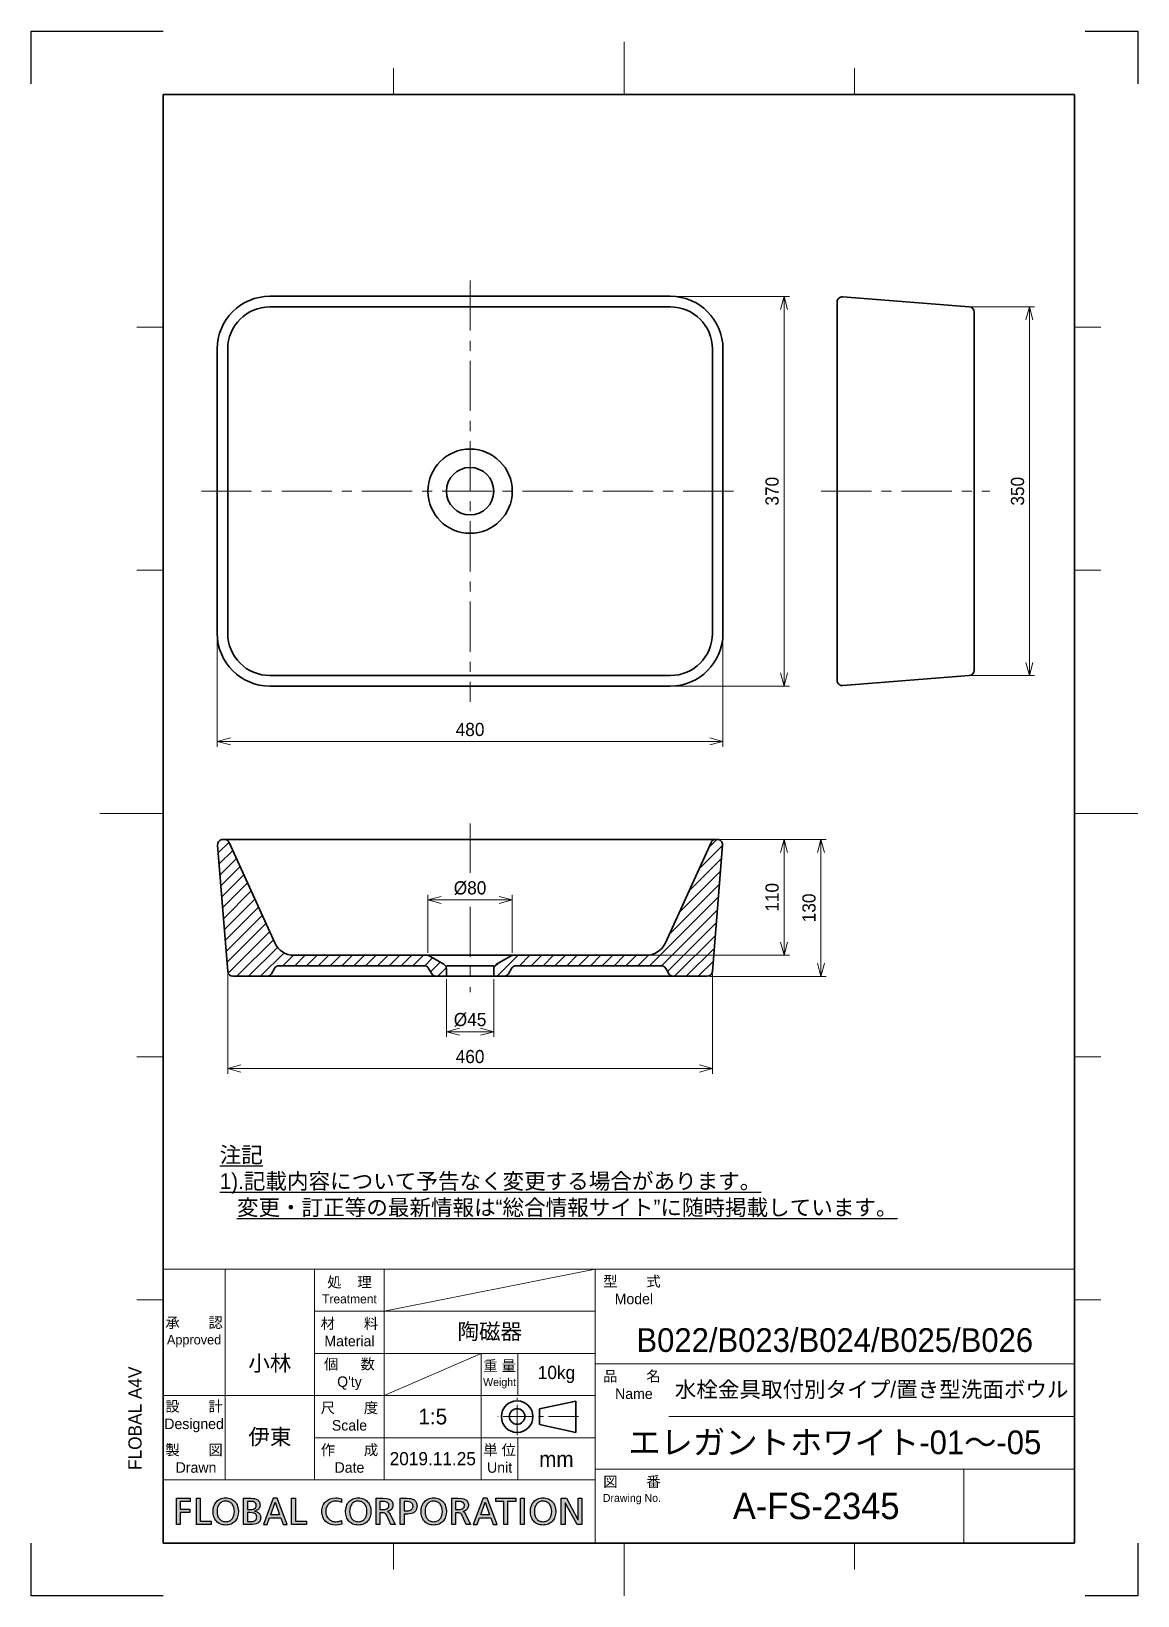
# Model space of a CAD drawing. Header units: millimetres. Extents: x 0 to 1050, y 0 to 1485.
import ezdxf

# ---------------------------------------------------------------- set-up
doc = ezdxf.new("R2010")
doc.units = ezdxf.units.MM
doc.header["$LTSCALE"] = 0.3
doc.linetypes.add('CENTER', pattern=[50.8, 31.75, -6.35, 6.35, -6.35])
doc.linetypes.add('CENTER2', pattern=[28.575, 19.05, -3.175, 3.175, -3.175])
for name, color, linetype, lineweight in [('HATCH', 54, 'Continuous', 9), ('TEXT', 7, 'Continuous', 25), ('中心線', 4, 'CENTER', 18), ('中心線x.5', 4, 'CENTER2', 18), ('実線', 3, 'Continuous', 35), ('寸法', 2, 'Continuous', 18), ('細線', 7, 'Continuous', 18)]:
    doc.layers.add(name, color=color, linetype=linetype, lineweight=lineweight)
doc.styles.add('MS Pゴシック', font='')
doc.styles.get("Standard").update_dxf_attribs({"font": 'txt.shx', "bigfont": 'bigfont.shx'})
doc.styles.get('MS Pゴシック').set_extended_font_data('MS PGothic')
doc.dimstyles.new('MyDim S＝1：5', dxfattribs={"dimtxt": 2.5, "dimasz": 2.5, "dimexe": 1, "dimexo": 0.5, "dimgap": 1, "dimtad": 3, "dimdsep": 46, "dimtxsty": 'MS Pゴシック', "dimblk": 'OPEN30', "dimcen": 0, "dimclrd": 256, "dimclre": 256, "dimclrt": 256, "dimazin": 2, "dimtfac": 1, "dimtmove": 0, "dimatfit": 3, "dimldrblk": 'OPEN30', "dimfxl": 1, "dimlwd": 18, "dimlwe": 18, "dimarcsym": 0})

msp = doc.modelspace()

# ---------------------------------------------------------------- texts
at = {"layer": 'TEXT', "ltscale": 5, "style": 'MS Pゴシック'}
msp.add_text('FLOBAL A4V', height=12.5, rotation=90, dxfattribs=at).set_placement((104.626, 119.368))
at = {"layer": 'TEXT', "insert": (178.817, 359.322), "char_height": 15, "width": 741.73104, "attachment_point": 7}
msp.add_mtext('{\\fMS PMincho|b0|i0|c128|p18;\\L注記\\P1).記載内容について予告なく変更する場合があります。\\P   変更・訂正等の最新情報は“総合情報サイト”に随時掲載しています。}', dxfattribs=at)
at = {"layer": 'TEXT', "ltscale": 5, "attachment_point": 5}
for s, insert, char_height, width in [('{\\fMS UI Gothic|b0|i0|c128|p50;処    理\\P\\H0.85x;Treatment}', (301.945, 290), 10, 66.10982), ('{\\fMS UI Gothic|b0|i0|c128|p2;型\u3000\u3000式\\P\\fMS UI Gothic|b0|i0|c128|p50; Model}', (570, 290), 10, 70), ('{\\fMS UI Gothic|b0|i0|c128|p50;承\u3000\u3000認\\P\\H0.9x;Approved}', (154.475, 250), 10, 58.95), ('{\\fMS UI Gothic|b0|i0|c128|p2;材\u3000\u3000料Material}', (301.945, 250), 10, 66.10982), ('{\\fMS PMincho|b0|i0|c128|p18;陶磁器}', (435, 250), 15, 198.9285), ('{\\fMS PMincho|b0|i0|c128|p18;B022/B023/B024/B025/B026}', (762.5, 242.5), 22.5, 455), ('{\\fMS PMincho|b0|i0|c128|p18;小林}', (226.42, 220), 15, 84.94018), ("{\\fMS UI Gothic|b0|i0|c128|p2;個  \u3000数Q'ty}", (301.945, 210), 10, 66.10982), ('{\\fMS UI Gothic|b0|i0|c128|p50;重 量\\P\\H0.7502x;Weight}', (444.414, 210), 9.9975, 34.8), ('{\\fMS PMincho|b0|i0|c128|p18;10kg}', (498.407, 210), 12.5, 73.18571), ('{\\fMS UI Gothic|b0|i0|c128|p2;品\u3000\u3000名\\P\\fMS UI Gothic|b0|i0|c128|p50; Name}', (570, 200), 10, 70), ('{\\fMS UI Gothic|b0|i0|c128|p2;設\u3000\u3000計\\PDesigned}', (154.475, 170), 10, 58.95), ('{\\fMS UI Gothic|b0|i0|c128|p50;尺\u3000\u3000度Scale}', (301.945, 170), 10, 66.10982), ('{\\fMS PMincho|b0|i0|c128|p18;1:5}', (381.007, 170), 15, 92.01429), ('{\\fMS PMincho|b0|i0|c128|p18;伊東}', (226.42, 150), 15, 84.94018), ('{\\fMS PMincho|b0|i0|c128|p18;エレガントホワイト-01～-05}', (762.5, 145), 22.5, 455), ('{\\fMS UI Gothic|b0|i0|c128|p2;製\u3000\u3000図\\P Drawn}', (154.475, 130), 10, 58.95), ('{\\fMS UI Gothic|b0|i0|c128|p2;作\u3000\u3000成Date}', (301.945, 130), 10, 66.10982), ('{\\fMS PMincho|b0|i0|c128|p18;2019.11.25}', (381.007, 130), 12.5, 92.01429), ('{\\fMS UI Gothic|b0|i0|c128|p50;単 位\\H1x;Unit}', (444.414, 130), 9.9975, 34.8), ('{\\fMS PMincho|b0|i0|c128|p18;mm}', (498.286, 129.644), 15, 73.427), ('{\\fMS UI Gothic|b0|i0|c128|p50;図\u3000\u3000番\\P\\H0.75x;Drawing No.}', (570, 100), 10, 70), ('{\\fMS PMincho|b0|i0|c128|p18;A-FS-2345}', (744.864, 85), 25, 279.72726)]:
    msp.add_mtext(s, dxfattribs=dict(at, insert=insert, char_height=char_height, width=width))
at = {"layer": 'TEXT', "ltscale": 5, "insert": (797.5, 195), "char_height": 15, "width": 385, "attachment_point": 5, "line_spacing_factor": 0.75}
msp.add_mtext('{\\fMS PMincho|b0|i0|c128|p18;水栓金具取付別タイプ/置き型洗面ボウル}', dxfattribs=at)

# ---------------------------------------------------------------- blocks, each defined once
blk = doc.blocks.new('FLOBAL CORPORATIOM')
at = {"layer": 'TEXT'}
h = blk.add_hatch(color=256, dxfattribs=at)
h.paths.add_polyline_path([(16.86, 1.72), (16.79, 1.86), (16.7, 1.99), (16.6, 2.1), (16.48, 2.19), (16.35, 2.27), (16.21, 2.34), (16.06, 2.39), (15.73, 2.46), (15.01, 2.5), (13.79, 2.5), (13.79, -2.5), (14.5, -2.5), (14.5, -0.28), (14.93, -0.28), (15.19, -0.29), (15.3, -0.31), (15.36, -0.32), (15.41, -0.34), (15.46, -0.37), (15.51, -0.4), (15.55, -0.44), (15.6, -0.48), (15.69, -0.61), (15.77, -0.77), (16.54, -2.5), (17.35, -2.5), (16.41, -0.51), (16.3, -0.31), (16.25, -0.24), (16.19, -0.17), (16.13, -0.12), (16.07, -0.08), (15.92, -0.01), (15.92, 0.01), (16.13, 0.06), (16.33, 0.14), (16.5, 0.25), (16.65, 0.39), (16.72, 0.46), (16.78, 0.54), (16.83, 0.63), (16.87, 0.73), (16.91, 0.82), (16.93, 0.93), (16.95, 1.03), (16.95, 1.15), (16.94, 1.36), (16.91, 1.55)])
h.paths.add_polyline_path([(14.5, 1.87), (15.19, 1.87), (15.42, 1.86), (15.62, 1.82), (15.71, 1.79), (15.8, 1.76), (15.87, 1.72), (15.94, 1.67), (16, 1.62), (16.05, 1.56), (16.09, 1.5), (16.13, 1.44), (16.16, 1.37), (16.18, 1.29), (16.19, 1.21), (16.19, 1.13), (16.19, 1.04), (16.17, 0.96), (16.15, 0.88), (16.12, 0.81), (16.08, 0.74), (16.03, 0.67), (15.97, 0.61), (15.91, 0.56), (15.83, 0.51), (15.75, 0.47), (15.57, 0.41), (15.35, 0.36), (15.11, 0.35), (14.5, 0.35)], flags=16)
h.paths.add_polyline_path([(-37.77, -0.22), (-35.91, -0.22), (-35.91, 0.41), (-37.77, 0.41), (-37.77, 1.87), (-35.83, 1.87), (-35.83, 2.5), (-38.48, 2.5), (-38.48, -2.5), (-37.77, -2.5)])
h.paths.add_polyline_path([(-34.69, -2.5), (-31.88, -2.5), (-31.88, -1.87), (-33.97, -1.87), (-33.97, 2.5), (-34.69, 2.5)])
h.paths.add_polyline_path([(-30.34, 2.28), (-30.53, 2.16), (-30.71, 2.01), (-30.88, 1.85), (-31.02, 1.67), (-31.15, 1.47), (-31.26, 1.26), (-31.35, 1.03), (-31.47, 0.54), (-31.51, 0), (-31.47, -0.55), (-31.35, -1.04), (-31.26, -1.27), (-31.15, -1.49), (-31.03, -1.68), (-30.88, -1.86), (-30.72, -2.02), (-30.54, -2.17), (-30.34, -2.29), (-30.12, -2.4), (-29.89, -2.48), (-29.65, -2.54), (-29.38, -2.57), (-29.1, -2.59), (-28.83, -2.57), (-28.56, -2.54), (-28.32, -2.48), (-28.09, -2.4), (-27.87, -2.29), (-27.67, -2.17), (-27.49, -2.02), (-27.33, -1.86), (-27.18, -1.68), (-27.06, -1.49), (-26.95, -1.27), (-26.86, -1.04), (-26.74, -0.55), (-26.7, 0), (-26.74, 0.54), (-26.86, 1.03), (-26.95, 1.26), (-27.06, 1.47), (-27.19, 1.67), (-27.33, 1.85), (-27.5, 2.01), (-27.68, 2.16), (-27.87, 2.28), (-28.09, 2.39), (-28.32, 2.47), (-28.57, 2.54), (-28.83, 2.57), (-29.1, 2.59), (-29.38, 2.57), (-29.64, 2.54), (-29.89, 2.47), (-30.12, 2.39)])
h.paths.add_polyline_path([(-29.83, 1.8), (-29.67, 1.86), (-29.49, 1.92), (-29.31, 1.95), (-29.1, 1.96), (-28.9, 1.94), (-28.72, 1.91), (-28.54, 1.86), (-28.38, 1.79), (-28.23, 1.7), (-28.1, 1.6), (-27.98, 1.49), (-27.87, 1.36), (-27.77, 1.22), (-27.69, 1.06), (-27.56, 0.73), (-27.48, 0.38), (-27.46, 0), (-27.48, -0.37), (-27.55, -0.73), (-27.67, -1.06), (-27.75, -1.21), (-27.85, -1.35), (-27.96, -1.48), (-28.08, -1.6), (-28.21, -1.7), (-28.36, -1.79), (-28.52, -1.86), (-28.7, -1.91), (-28.9, -1.94), (-29.1, -1.96), (-29.31, -1.94), (-29.51, -1.91), (-29.69, -1.86), (-29.85, -1.79), (-30, -1.7), (-30.13, -1.6), (-30.25, -1.48), (-30.36, -1.35), (-30.45, -1.21), (-30.54, -1.06), (-30.66, -0.73), (-30.73, -0.37), (-30.75, 0), (-30.73, 0.38), (-30.65, 0.74), (-30.52, 1.07), (-30.44, 1.22), (-30.34, 1.36), (-30.23, 1.49), (-30.11, 1.61), (-29.98, 1.71)], flags=16)
h.paths.add_polyline_path([(-25.71, -2.5), (-24.38, -2.5), (-24.01, -2.49), (-23.65, -2.44), (-23.33, -2.36), (-23.18, -2.31), (-23.04, -2.24), (-22.92, -2.16), (-22.81, -2.06), (-22.71, -1.95), (-22.63, -1.83), (-22.56, -1.69), (-22.51, -1.53), (-22.48, -1.36), (-22.47, -1.17), (-22.48, -1.04), (-22.5, -0.92), (-22.52, -0.8), (-22.56, -0.69), (-22.61, -0.59), (-22.66, -0.49), (-22.73, -0.41), (-22.8, -0.32), (-22.88, -0.25), (-22.97, -0.19), (-23.06, -0.13), (-23.17, -0.08), (-23.39, 0), (-23.63, 0.04), (-23.63, 0.05), (-23.41, 0.12), (-23.21, 0.21), (-23.03, 0.31), (-22.95, 0.38), (-22.88, 0.45), (-22.82, 0.52), (-22.76, 0.6), (-22.71, 0.69), (-22.68, 0.79), (-22.64, 0.89), (-22.62, 1), (-22.6, 1.24), (-22.61, 1.41), (-22.64, 1.56), (-22.68, 1.7), (-22.73, 1.83), (-22.8, 1.94), (-22.88, 2.04), (-22.98, 2.14), (-23.09, 2.22), (-23.21, 2.29), (-23.35, 2.34), (-23.65, 2.43), (-23.98, 2.48), (-24.36, 2.5), (-25.71, 2.5)])
h.paths.add_polyline_path([(-25, 1.91), (-24.24, 1.91), (-24.08, 1.9), (-23.92, 1.88), (-23.77, 1.83), (-23.69, 1.8), (-23.63, 1.76), (-23.56, 1.72), (-23.5, 1.66), (-23.45, 1.6), (-23.4, 1.53), (-23.37, 1.46), (-23.34, 1.37), (-23.32, 1.27), (-23.32, 1.17), (-23.33, 1.04), (-23.35, 0.92), (-23.38, 0.82), (-23.42, 0.73), (-23.48, 0.65), (-23.54, 0.59), (-23.62, 0.53), (-23.7, 0.49), (-23.79, 0.45), (-23.89, 0.42), (-24.11, 0.39), (-24.6, 0.37), (-25, 0.37)], flags=16)
h.paths.add_polyline_path([(-25, -0.22), (-24.53, -0.22), (-24.07, -0.25), (-23.85, -0.3), (-23.75, -0.33), (-23.65, -0.37), (-23.56, -0.42), (-23.48, -0.48), (-23.41, -0.56), (-23.35, -0.64), (-23.3, -0.73), (-23.26, -0.84), (-23.24, -0.97), (-23.23, -1.1), (-23.24, -1.22), (-23.26, -1.33), (-23.29, -1.43), (-23.33, -1.51), (-23.39, -1.59), (-23.45, -1.66), (-23.52, -1.71), (-23.6, -1.76), (-23.69, -1.8), (-23.79, -1.83), (-23.99, -1.88), (-24.46, -1.91), (-25, -1.91)], flags=16)
h.paths.add_polyline_path([(-21.97, -2.5), (-21.22, -2.5), (-20.78, -1.24), (-18.67, -1.24), (-18.23, -2.5), (-17.45, -2.5), (-19.32, 2.5), (-20.08, 2.5)])
h.paths.add_polyline_path([(-19.72, 1.78), (-18.88, -0.65), (-20.57, -0.65)], flags=16)
h.paths.add_polyline_path([(-15.89, 2.5), (-16.6, 2.5), (-16.6, -2.5), (-13.8, -2.5), (-13.8, -1.87), (-15.89, -1.87)])
h.paths.add_polyline_path([(-9.04, 2.47), (-9.29, 2.39), (-9.52, 2.29), (-9.74, 2.17), (-9.94, 2.03), (-10.13, 1.87), (-10.29, 1.69), (-10.44, 1.5), (-10.57, 1.29), (-10.68, 1.07), (-10.76, 0.83), (-10.82, 0.57), (-10.86, 0.3), (-10.87, 0.02), (-10.86, -0.27), (-10.83, -0.55), (-10.77, -0.81), (-10.69, -1.06), (-10.58, -1.29), (-10.46, -1.5), (-10.31, -1.7), (-10.15, -1.88), (-9.97, -2.04), (-9.77, -2.18), (-9.55, -2.3), (-9.32, -2.4), (-9.07, -2.48), (-8.81, -2.54), (-8.24, -2.59), (-7.7, -2.56), (-7.4, -2.5), (-7.1, -2.41), (-7.14, -1.71), (-7.25, -1.77), (-7.37, -1.81), (-7.65, -1.89), (-7.95, -1.94), (-8.23, -1.96), (-8.42, -1.95), (-8.61, -1.92), (-8.79, -1.88), (-8.96, -1.82), (-9.13, -1.74), (-9.28, -1.65), (-9.43, -1.54), (-9.56, -1.42), (-9.68, -1.28), (-9.79, -1.14), (-9.89, -0.97), (-9.97, -0.8), (-10.03, -0.62), (-10.08, -0.42), (-10.11, -0.22), (-10.12, 0), (-10.11, 0.21), (-10.08, 0.41), (-10.04, 0.6), (-9.98, 0.78), (-9.9, 0.95), (-9.81, 1.11), (-9.71, 1.26), (-9.59, 1.4), (-9.46, 1.52), (-9.31, 1.63), (-9.15, 1.73), (-8.98, 1.81), (-8.8, 1.87), (-8.61, 1.92), (-8.41, 1.95), (-8.2, 1.96, -0.133027), (-7.16, 1.68), (-7.11, 2.37, 0.10488), (-8.23, 2.59), (-8.78, 2.53)])
h.paths.add_polyline_path([(-5.39, 2.16), (-5.57, 2.01), (-5.73, 1.85), (-5.88, 1.67), (-6.01, 1.47), (-6.11, 1.26), (-6.2, 1.03), (-6.33, 0.54), (-6.37, 0), (-6.33, -0.55), (-6.2, -1.04), (-6.12, -1.27), (-6.01, -1.49), (-5.88, -1.68), (-5.74, -1.86), (-5.57, -2.02), (-5.39, -2.17), (-5.19, -2.29), (-4.98, -2.4), (-4.75, -2.48), (-4.5, -2.54), (-4.24, -2.57), (-3.96, -2.59), (-3.68, -2.57), (-3.42, -2.54), (-3.17, -2.48), (-2.94, -2.4), (-2.73, -2.29), (-2.53, -2.17), (-2.35, -2.02), (-2.18, -1.86), (-2.04, -1.68), (-1.91, -1.49), (-1.8, -1.27), (-1.71, -1.04), (-1.59, -0.55), (-1.55, 0), (-1.59, 0.54), (-1.71, 1.03), (-1.8, 1.26), (-1.91, 1.47), (-2.04, 1.67), (-2.19, 1.85), (-2.35, 2.01), (-2.53, 2.16), (-2.73, 2.28), (-2.94, 2.39), (-3.17, 2.47), (-3.42, 2.54), (-3.68, 2.57), (-3.96, 2.59), (-4.24, 2.57), (-4.5, 2.54), (-4.75, 2.47), (-4.98, 2.39), (-5.19, 2.28)])
h.paths.add_polyline_path([(-4.83, 1.71), (-4.68, 1.8), (-4.52, 1.86), (-4.35, 1.92), (-4.16, 1.95), (-3.96, 1.96), (-3.76, 1.94), (-3.57, 1.91), (-3.4, 1.86), (-3.24, 1.79), (-3.09, 1.7), (-2.95, 1.6), (-2.83, 1.49), (-2.72, 1.36), (-2.63, 1.22), (-2.54, 1.06), (-2.41, 0.73), (-2.34, 0.38), (-2.31, 0), (-2.34, -0.37), (-2.41, -0.73), (-2.53, -1.06), (-2.61, -1.21), (-2.7, -1.35), (-2.81, -1.48), (-2.93, -1.6), (-3.07, -1.7), (-3.22, -1.79), (-3.38, -1.86), (-3.56, -1.91), (-3.75, -1.94), (-3.96, -1.96), (-4.17, -1.94), (-4.36, -1.91), (-4.54, -1.86), (-4.7, -1.79), (-4.85, -1.7), (-4.99, -1.6), (-5.11, -1.48), (-5.22, -1.35), (-5.31, -1.21), (-5.39, -1.06), (-5.51, -0.73), (-5.58, -0.37), (-5.61, 0), (-5.58, 0.38), (-5.5, 0.74), (-5.38, 1.07), (-5.29, 1.22), (-5.2, 1.36), (-5.09, 1.49), (-4.97, 1.61)], flags=16)
h.paths.add_polyline_path([(-0.54, -2.5), (0.17, -2.5), (0.17, -0.28), (0.6, -0.28), (0.86, -0.29), (0.98, -0.31), (1.03, -0.32), (1.08, -0.34), (1.13, -0.37), (1.18, -0.4), (1.23, -0.44), (1.27, -0.48), (1.36, -0.61), (1.44, -0.77), (2.21, -2.5), (3.03, -2.5), (2.08, -0.51), (1.97, -0.31), (1.92, -0.24), (1.86, -0.17), (1.81, -0.12), (1.74, -0.08), (1.59, -0.01), (1.59, 0.01), (1.8, 0.06), (2, 0.14), (2.17, 0.25), (2.33, 0.39), (2.39, 0.46), (2.45, 0.54), (2.5, 0.63), (2.54, 0.73), (2.58, 0.82), (2.6, 0.93), (2.62, 1.03), (2.62, 1.15), (2.61, 1.36), (2.58, 1.55), (2.53, 1.72), (2.46, 1.86), (2.37, 1.99), (2.27, 2.1), (2.15, 2.19), (2.02, 2.27), (1.88, 2.34), (1.73, 2.39), (1.4, 2.46), (0.68, 2.5), (-0.54, 2.5)])
h.paths.add_polyline_path([(0.17, 1.87), (0.86, 1.87), (1.09, 1.86), (1.3, 1.82), (1.39, 1.79), (1.47, 1.76), (1.54, 1.72), (1.61, 1.67), (1.67, 1.62), (1.72, 1.56), (1.76, 1.5), (1.8, 1.44), (1.83, 1.37), (1.85, 1.29), (1.86, 1.21), (1.86, 1.13), (1.86, 1.04), (1.85, 0.96), (1.82, 0.88), (1.79, 0.81), (1.75, 0.74), (1.7, 0.67), (1.64, 0.61), (1.58, 0.56), (1.51, 0.51), (1.42, 0.47), (1.24, 0.41), (1.02, 0.36), (0.78, 0.35), (0.17, 0.35)], flags=16)
h.paths.add_polyline_path([(4.01, -2.5), (4.73, -2.5), (4.73, -0.5), (5.43, -0.5), (5.77, -0.48), (6.09, -0.42), (6.39, -0.32), (6.53, -0.25), (6.66, -0.17), (6.77, -0.07), (6.88, 0.04), (6.97, 0.16), (7.05, 0.3), (7.12, 0.45), (7.16, 0.62), (7.19, 0.8), (7.2, 1), (7.19, 1.21), (7.16, 1.39), (7.12, 1.56), (7.05, 1.72), (6.97, 1.85), (6.88, 1.98), (6.77, 2.08), (6.65, 2.18), (6.51, 2.26), (6.37, 2.33), (6.05, 2.43), (5.7, 2.48), (5.32, 2.5), (4.01, 2.5)])
h.paths.add_polyline_path([(4.73, 1.87), (5.34, 1.87), (5.51, 1.86), (5.7, 1.82), (5.88, 1.76), (6.06, 1.68), (6.14, 1.62), (6.21, 1.56), (6.28, 1.49), (6.33, 1.41), (6.38, 1.32), (6.41, 1.23), (6.43, 1.12), (6.44, 1.01), (6.44, 0.89), (6.42, 0.78), (6.39, 0.68), (6.35, 0.59), (6.3, 0.51), (6.24, 0.44), (6.18, 0.38), (6.11, 0.32), (6.03, 0.27), (5.95, 0.23), (5.78, 0.17), (5.61, 0.14), (5.44, 0.13), (4.73, 0.13)], flags=16)
h.paths.add_polyline_path([(8.94, 2.16), (8.76, 2.01), (8.59, 1.85), (8.45, 1.67), (8.32, 1.47), (8.21, 1.26), (8.12, 1.03), (8, 0.54), (7.96, 0), (8, -0.55), (8.12, -1.04), (8.21, -1.27), (8.32, -1.49), (8.45, -1.68), (8.59, -1.86), (8.76, -2.02), (8.94, -2.17), (9.13, -2.29), (9.35, -2.4), (9.58, -2.48), (9.83, -2.54), (10.09, -2.57), (10.37, -2.59), (10.65, -2.57), (10.91, -2.54), (11.16, -2.48), (11.39, -2.4), (11.6, -2.29), (11.8, -2.17), (11.98, -2.02), (12.14, -1.86), (12.29, -1.68), (12.42, -1.49), (12.52, -1.27), (12.61, -1.04), (12.73, -0.55), (12.77, 0), (12.73, 0.54), (12.61, 1.03), (12.52, 1.26), (12.41, 1.47), (12.29, 1.67), (12.14, 1.85), (11.98, 2.01), (11.8, 2.16), (11.6, 2.28), (11.38, 2.39), (11.15, 2.47), (10.91, 2.54), (10.65, 2.57), (10.37, 2.59), (10.09, 2.57), (9.83, 2.54), (9.58, 2.47), (9.35, 2.39), (9.14, 2.28)])
h.paths.add_polyline_path([(9.36, 1.61), (9.5, 1.71), (9.65, 1.8), (9.81, 1.86), (9.98, 1.92), (10.17, 1.95), (10.37, 1.96), (10.57, 1.94), (10.76, 1.91), (10.93, 1.86), (11.09, 1.79), (11.24, 1.7), (11.37, 1.6), (11.5, 1.49), (11.61, 1.36), (11.7, 1.22), (11.79, 1.06), (11.91, 0.73), (11.99, 0.38), (12.02, 0), (11.99, -0.37), (11.92, -0.73), (11.8, -1.06), (11.72, -1.21), (11.62, -1.35), (11.52, -1.48), (11.4, -1.6), (11.26, -1.7), (11.11, -1.79), (10.95, -1.86), (10.77, -1.91), (10.58, -1.94), (10.37, -1.96), (10.16, -1.94), (9.97, -1.91), (9.79, -1.86), (9.62, -1.79), (9.47, -1.7), (9.34, -1.6), (9.22, -1.48), (9.11, -1.35), (9.02, -1.21), (8.94, -1.06), (8.82, -0.73), (8.74, -0.37), (8.72, 0), (8.75, 0.38), (8.82, 0.74), (8.95, 1.07), (9.03, 1.22), (9.13, 1.36), (9.24, 1.49)], flags=16)
h.paths.add_polyline_path([(17.88, -2.5), (18.63, -2.5), (19.07, -1.24), (21.18, -1.24), (21.62, -2.5), (22.4, -2.5), (20.53, 2.5), (19.78, 2.5)])
h.paths.add_polyline_path([(20.13, 1.78), (20.98, -0.65), (19.28, -0.65)], flags=16)
h.paths.add_polyline_path([(23.68, 1.87), (23.68, -2.5), (24.4, -2.5), (24.4, 1.87), (25.95, 1.87), (25.95, 2.5), (22.13, 2.5), (22.13, 1.87)])
h.paths.add_polyline_path([(27.56, 2.5), (26.85, 2.5), (26.85, -2.5), (27.56, -2.5)])
h.paths.add_polyline_path([(32.55, 2.16), (32.35, 2.28), (32.14, 2.39), (31.91, 2.47), (31.66, 2.54), (31.4, 2.57), (31.12, 2.59), (30.84, 2.57), (30.58, 2.54), (30.33, 2.47), (30.1, 2.39), (29.89, 2.28), (29.69, 2.16), (29.51, 2.01), (29.35, 1.85), (29.2, 1.67), (29.07, 1.47), (28.97, 1.26), (28.88, 1.03), (28.75, 0.54), (28.71, 0), (28.75, -0.55), (28.88, -1.04), (28.96, -1.27), (29.07, -1.49), (29.2, -1.68), (29.34, -1.86), (29.51, -2.02), (29.69, -2.17), (29.89, -2.29), (30.1, -2.4), (30.33, -2.48), (30.58, -2.54), (30.84, -2.57), (31.12, -2.59), (31.4, -2.57), (31.66, -2.54), (31.91, -2.48), (32.14, -2.4), (32.35, -2.29), (32.55, -2.17), (32.73, -2.02), (32.9, -1.86), (33.04, -1.68), (33.17, -1.49), (33.28, -1.27), (33.37, -1.04), (33.49, -0.55), (33.53, 0), (33.49, 0.54), (33.36, 1.03), (33.27, 1.26), (33.17, 1.47), (33.04, 1.67), (32.89, 1.85), (32.73, 2.01)])
h.paths.add_polyline_path([(32.13, 1.6), (32.25, 1.49), (32.36, 1.36), (32.45, 1.22), (32.54, 1.06), (32.67, 0.73), (32.74, 0.38), (32.77, 0), (32.74, -0.37), (32.67, -0.73), (32.55, -1.06), (32.47, -1.21), (32.38, -1.35), (32.27, -1.48), (32.15, -1.6), (32.01, -1.7), (31.86, -1.79), (31.7, -1.86), (31.52, -1.91), (31.33, -1.94), (31.12, -1.96), (30.91, -1.94), (30.72, -1.91), (30.54, -1.86), (30.38, -1.79), (30.23, -1.7), (30.09, -1.6), (29.97, -1.48), (29.86, -1.35), (29.77, -1.21), (29.69, -1.06), (29.57, -0.73), (29.5, -0.37), (29.47, 0), (29.5, 0.38), (29.58, 0.74), (29.7, 1.07), (29.79, 1.22), (29.88, 1.36), (29.99, 1.49), (30.11, 1.61), (30.25, 1.71), (30.4, 1.8), (30.56, 1.86), (30.73, 1.92), (30.92, 1.95), (31.12, 1.96), (31.32, 1.94), (31.51, 1.91), (31.68, 1.86), (31.84, 1.79), (31.99, 1.7)], flags=16)
h.paths.add_polyline_path([(34.57, 2.5), (34.57, -2.5), (35.29, -2.5), (35.29, 1.61), (35.3, 1.61), (37.57, -2.5), (38.48, -2.5), (38.48, 2.5), (37.77, 2.5), (37.77, -1.53), (37.75, -1.53), (35.55, 2.5)])
for points in [[(-38.48, 2.5), (-35.83, 2.5), (-35.83, 1.87), (-37.77, 1.87), (-37.77, 0.41), (-35.91, 0.41), (-35.91, -0.22), (-37.77, -0.22), (-37.77, -2.5), (-38.48, -2.5), (-38.48, 2.5)], [(-34.69, 2.5), (-33.97, 2.5), (-33.97, -1.87), (-31.88, -1.87), (-31.88, -2.5), (-34.69, -2.5), (-34.69, 2.5)], [(-29.1, 2.59), (-28.83, 2.57), (-28.57, 2.54), (-28.32, 2.47), (-28.09, 2.39), (-27.87, 2.28), (-27.68, 2.16), (-27.5, 2.01), (-27.33, 1.85), (-27.19, 1.67), (-27.06, 1.47), (-26.95, 1.26), (-26.86, 1.03), (-26.74, 0.54), (-26.7, 0), (-26.74, -0.55), (-26.86, -1.04), (-26.95, -1.27), (-27.06, -1.49), (-27.18, -1.68), (-27.33, -1.86), (-27.49, -2.02), (-27.67, -2.17), (-27.87, -2.29), (-28.09, -2.4), (-28.32, -2.48), (-28.56, -2.54), (-28.83, -2.57), (-29.1, -2.59), (-29.38, -2.57), (-29.65, -2.54), (-29.89, -2.48), (-30.12, -2.4), (-30.34, -2.29), (-30.54, -2.17), (-30.72, -2.02), (-30.88, -1.86), (-31.03, -1.68), (-31.15, -1.49), (-31.26, -1.27), (-31.35, -1.04), (-31.47, -0.55), (-31.51, 0), (-31.47, 0.54), (-31.35, 1.03), (-31.26, 1.26), (-31.15, 1.47), (-31.02, 1.67), (-30.88, 1.85), (-30.71, 2.01), (-30.53, 2.16), (-30.34, 2.28), (-30.12, 2.39), (-29.89, 2.47), (-29.64, 2.54), (-29.38, 2.57), (-29.1, 2.59)], [(-29.1, -1.96), (-28.9, -1.94), (-28.7, -1.91), (-28.52, -1.86), (-28.36, -1.79), (-28.21, -1.7), (-28.08, -1.6), (-27.96, -1.48), (-27.85, -1.35), (-27.75, -1.21), (-27.67, -1.06), (-27.55, -0.73), (-27.48, -0.37), (-27.46, 0), (-27.48, 0.38), (-27.56, 0.73), (-27.69, 1.06), (-27.77, 1.22), (-27.87, 1.36), (-27.98, 1.49), (-28.1, 1.6), (-28.23, 1.7), (-28.38, 1.79), (-28.54, 1.86), (-28.72, 1.91), (-28.9, 1.94), (-29.1, 1.96), (-29.31, 1.95), (-29.49, 1.92), (-29.67, 1.86), (-29.83, 1.8), (-29.98, 1.71), (-30.11, 1.61), (-30.23, 1.49), (-30.34, 1.36), (-30.44, 1.22), (-30.52, 1.07), (-30.65, 0.74), (-30.73, 0.38), (-30.75, 0), (-30.73, -0.37), (-30.66, -0.73), (-30.54, -1.06), (-30.45, -1.21), (-30.36, -1.35), (-30.25, -1.48), (-30.13, -1.6), (-30, -1.7), (-29.85, -1.79), (-29.69, -1.86), (-29.51, -1.91), (-29.31, -1.94), (-29.1, -1.96)], [(-25.71, 2.5), (-24.36, 2.5), (-23.98, 2.48), (-23.65, 2.43), (-23.35, 2.34), (-23.21, 2.29), (-23.09, 2.22), (-22.98, 2.14), (-22.88, 2.04), (-22.8, 1.94), (-22.73, 1.83), (-22.68, 1.7), (-22.64, 1.56), (-22.61, 1.41), (-22.6, 1.24), (-22.62, 1), (-22.64, 0.89), (-22.68, 0.79), (-22.71, 0.69), (-22.76, 0.6), (-22.82, 0.52), (-22.88, 0.45), (-22.95, 0.38), (-23.03, 0.31), (-23.21, 0.21), (-23.41, 0.12), (-23.63, 0.05), (-23.63, 0.04), (-23.39, 0), (-23.17, -0.08), (-23.06, -0.13), (-22.97, -0.19), (-22.88, -0.25), (-22.8, -0.32), (-22.73, -0.41), (-22.66, -0.49), (-22.61, -0.59), (-22.56, -0.69), (-22.52, -0.8), (-22.5, -0.92), (-22.48, -1.04), (-22.47, -1.17), (-22.48, -1.36), (-22.51, -1.53), (-22.56, -1.69), (-22.63, -1.83), (-22.71, -1.95), (-22.81, -2.06), (-22.92, -2.16), (-23.04, -2.24), (-23.18, -2.31), (-23.33, -2.36), (-23.65, -2.44), (-24.01, -2.49), (-24.38, -2.5), (-25.71, -2.5), (-25.71, 2.5)], [(-25, 0.37), (-24.6, 0.37), (-24.11, 0.39), (-23.89, 0.42), (-23.79, 0.45), (-23.7, 0.49), (-23.62, 0.53), (-23.54, 0.59), (-23.48, 0.65), (-23.42, 0.73), (-23.38, 0.82), (-23.35, 0.92), (-23.33, 1.04), (-23.32, 1.17), (-23.32, 1.27), (-23.34, 1.37), (-23.37, 1.46), (-23.4, 1.53), (-23.45, 1.6), (-23.5, 1.66), (-23.56, 1.72), (-23.63, 1.76), (-23.69, 1.8), (-23.77, 1.83), (-23.92, 1.88), (-24.08, 1.9), (-24.24, 1.91), (-25, 1.91), (-25, 0.37)], [(-18.23, -2.5), (-17.45, -2.5), (-19.32, 2.5), (-20.08, 2.5), (-21.97, -2.5), (-21.22, -2.5), (-20.78, -1.24), (-18.67, -1.24), (-18.23, -2.5)], [(-20.57, -0.65), (-19.72, 1.78), (-18.88, -0.65), (-20.57, -0.65)], [(-16.6, 2.5), (-15.89, 2.5), (-15.89, -1.87), (-13.8, -1.87), (-13.8, -2.5), (-16.6, -2.5), (-16.6, 2.5)], [(-3.96, 2.59), (-3.68, 2.57), (-3.42, 2.54), (-3.17, 2.47), (-2.94, 2.39), (-2.73, 2.28), (-2.53, 2.16), (-2.35, 2.01), (-2.19, 1.85), (-2.04, 1.67), (-1.91, 1.47), (-1.8, 1.26), (-1.71, 1.03), (-1.59, 0.54), (-1.55, 0), (-1.59, -0.55), (-1.71, -1.04), (-1.8, -1.27), (-1.91, -1.49), (-2.04, -1.68), (-2.18, -1.86), (-2.35, -2.02), (-2.53, -2.17), (-2.73, -2.29), (-2.94, -2.4), (-3.17, -2.48), (-3.42, -2.54), (-3.68, -2.57), (-3.96, -2.59), (-4.24, -2.57), (-4.5, -2.54), (-4.75, -2.48), (-4.98, -2.4), (-5.19, -2.29), (-5.39, -2.17), (-5.57, -2.02), (-5.74, -1.86), (-5.88, -1.68), (-6.01, -1.49), (-6.12, -1.27), (-6.2, -1.04), (-6.33, -0.55), (-6.37, 0), (-6.33, 0.54), (-6.2, 1.03), (-6.11, 1.26), (-6.01, 1.47), (-5.88, 1.67), (-5.73, 1.85), (-5.57, 2.01), (-5.39, 2.16), (-5.19, 2.28), (-4.98, 2.39), (-4.75, 2.47), (-4.5, 2.54), (-4.24, 2.57), (-3.96, 2.59)], [(-3.96, -1.96), (-3.75, -1.94), (-3.56, -1.91), (-3.38, -1.86), (-3.22, -1.79), (-3.07, -1.7), (-2.93, -1.6), (-2.81, -1.48), (-2.7, -1.35), (-2.61, -1.21), (-2.53, -1.06), (-2.41, -0.73), (-2.34, -0.37), (-2.31, 0), (-2.34, 0.38), (-2.41, 0.73), (-2.54, 1.06), (-2.63, 1.22), (-2.72, 1.36), (-2.83, 1.49), (-2.95, 1.6), (-3.09, 1.7), (-3.24, 1.79), (-3.4, 1.86), (-3.57, 1.91), (-3.76, 1.94), (-3.96, 1.96), (-4.16, 1.95), (-4.35, 1.92), (-4.52, 1.86), (-4.68, 1.8), (-4.83, 1.71), (-4.97, 1.61), (-5.09, 1.49), (-5.2, 1.36), (-5.29, 1.22), (-5.38, 1.07), (-5.5, 0.74), (-5.58, 0.38), (-5.61, 0), (-5.58, -0.37), (-5.51, -0.73), (-5.39, -1.06), (-5.31, -1.21), (-5.22, -1.35), (-5.11, -1.48), (-4.99, -1.6), (-4.85, -1.7), (-4.7, -1.79), (-4.54, -1.86), (-4.36, -1.91), (-4.17, -1.94), (-3.96, -1.96)], [(-0.54, 2.5), (0.68, 2.5), (1.4, 2.46), (1.73, 2.39), (1.88, 2.34), (2.02, 2.27), (2.15, 2.19), (2.27, 2.1), (2.37, 1.99), (2.46, 1.86), (2.53, 1.72), (2.58, 1.55), (2.61, 1.36), (2.62, 1.15), (2.62, 1.03), (2.6, 0.93), (2.58, 0.82), (2.54, 0.73), (2.5, 0.63), (2.45, 0.54), (2.39, 0.46), (2.33, 0.39), (2.17, 0.25), (2, 0.14), (1.8, 0.06), (1.59, 0.01), (1.59, -0.01), (1.74, -0.08), (1.81, -0.12), (1.86, -0.17), (1.92, -0.24), (1.97, -0.31), (2.08, -0.51), (3.03, -2.5), (2.21, -2.5), (1.44, -0.77), (1.36, -0.61), (1.27, -0.48), (1.23, -0.44), (1.18, -0.4), (1.13, -0.37), (1.08, -0.34), (1.03, -0.32), (0.98, -0.31), (0.86, -0.29), (0.6, -0.28), (0.17, -0.28), (0.17, -2.5), (-0.54, -2.5), (-0.54, 2.5)], [(0.17, 0.35), (0.78, 0.35), (1.02, 0.36), (1.24, 0.41), (1.42, 0.47), (1.51, 0.51), (1.58, 0.56), (1.64, 0.61), (1.7, 0.67), (1.75, 0.74), (1.79, 0.81), (1.82, 0.88), (1.85, 0.96), (1.86, 1.04), (1.86, 1.13), (1.86, 1.21), (1.85, 1.29), (1.83, 1.37), (1.8, 1.44), (1.76, 1.5), (1.72, 1.56), (1.67, 1.62), (1.61, 1.67), (1.54, 1.72), (1.47, 1.76), (1.39, 1.79), (1.3, 1.82), (1.09, 1.86), (0.86, 1.87), (0.17, 1.87), (0.17, 0.35)], [(4.01, 2.5), (5.32, 2.5), (5.7, 2.48), (6.05, 2.43), (6.37, 2.33), (6.51, 2.26), (6.65, 2.18), (6.77, 2.08), (6.88, 1.98), (6.97, 1.85), (7.05, 1.72), (7.12, 1.56), (7.16, 1.39), (7.19, 1.21), (7.2, 1), (7.19, 0.8), (7.16, 0.62), (7.12, 0.45), (7.05, 0.3), (6.97, 0.16), (6.88, 0.04), (6.77, -0.07), (6.66, -0.17), (6.53, -0.25), (6.39, -0.32), (6.09, -0.42), (5.77, -0.48), (5.43, -0.5), (4.73, -0.5), (4.73, -2.5), (4.01, -2.5), (4.01, 2.5)], [(4.73, 0.13), (5.44, 0.13), (5.61, 0.14), (5.78, 0.17), (5.95, 0.23), (6.03, 0.27), (6.11, 0.32), (6.18, 0.38), (6.24, 0.44), (6.3, 0.51), (6.35, 0.59), (6.39, 0.68), (6.42, 0.78), (6.44, 0.89), (6.44, 1.01), (6.43, 1.12), (6.41, 1.23), (6.38, 1.32), (6.33, 1.41), (6.28, 1.49), (6.21, 1.56), (6.14, 1.62), (6.06, 1.68), (5.88, 1.76), (5.7, 1.82), (5.51, 1.86), (5.34, 1.87), (4.73, 1.87), (4.73, 0.13)], [(10.37, 2.59), (10.65, 2.57), (10.91, 2.54), (11.15, 2.47), (11.38, 2.39), (11.6, 2.28), (11.8, 2.16), (11.98, 2.01), (12.14, 1.85), (12.29, 1.67), (12.41, 1.47), (12.52, 1.26), (12.61, 1.03), (12.73, 0.54), (12.77, 0), (12.73, -0.55), (12.61, -1.04), (12.52, -1.27), (12.42, -1.49), (12.29, -1.68), (12.14, -1.86), (11.98, -2.02), (11.8, -2.17), (11.6, -2.29), (11.39, -2.4), (11.16, -2.48), (10.91, -2.54), (10.65, -2.57), (10.37, -2.59), (10.09, -2.57), (9.83, -2.54), (9.58, -2.48), (9.35, -2.4), (9.13, -2.29), (8.94, -2.17), (8.76, -2.02), (8.59, -1.86), (8.45, -1.68), (8.32, -1.49), (8.21, -1.27), (8.12, -1.04), (8, -0.55), (7.96, 0), (8, 0.54), (8.12, 1.03), (8.21, 1.26), (8.32, 1.47), (8.45, 1.67), (8.59, 1.85), (8.76, 2.01), (8.94, 2.16), (9.14, 2.28), (9.35, 2.39), (9.58, 2.47), (9.83, 2.54), (10.09, 2.57), (10.37, 2.59)], [(10.37, -1.96), (10.58, -1.94), (10.77, -1.91), (10.95, -1.86), (11.11, -1.79), (11.26, -1.7), (11.4, -1.6), (11.52, -1.48), (11.62, -1.35), (11.72, -1.21), (11.8, -1.06), (11.92, -0.73), (11.99, -0.37), (12.02, 0), (11.99, 0.38), (11.91, 0.73), (11.79, 1.06), (11.7, 1.22), (11.61, 1.36), (11.5, 1.49), (11.37, 1.6), (11.24, 1.7), (11.09, 1.79), (10.93, 1.86), (10.76, 1.91), (10.57, 1.94), (10.37, 1.96), (10.17, 1.95), (9.98, 1.92), (9.81, 1.86), (9.65, 1.8), (9.5, 1.71), (9.36, 1.61), (9.24, 1.49), (9.13, 1.36), (9.03, 1.22), (8.95, 1.07), (8.82, 0.74), (8.75, 0.38), (8.72, 0), (8.74, -0.37), (8.82, -0.73), (8.94, -1.06), (9.02, -1.21), (9.11, -1.35), (9.22, -1.48), (9.34, -1.6), (9.47, -1.7), (9.62, -1.79), (9.79, -1.86), (9.97, -1.91), (10.16, -1.94), (10.37, -1.96)], [(13.79, 2.5), (15.01, 2.5), (15.73, 2.46), (16.06, 2.39), (16.21, 2.34), (16.35, 2.27), (16.48, 2.19), (16.6, 2.1), (16.7, 1.99), (16.79, 1.86), (16.86, 1.72), (16.91, 1.55), (16.94, 1.36), (16.95, 1.15), (16.95, 1.03), (16.93, 0.93), (16.91, 0.82), (16.87, 0.73), (16.83, 0.63), (16.78, 0.54), (16.72, 0.46), (16.65, 0.39), (16.5, 0.25), (16.33, 0.14), (16.13, 0.06), (15.92, 0.01), (15.92, -0.01), (16.07, -0.08), (16.13, -0.12), (16.19, -0.17), (16.25, -0.24), (16.3, -0.31), (16.41, -0.51), (17.35, -2.5), (16.54, -2.5), (15.77, -0.77), (15.69, -0.61), (15.6, -0.48), (15.55, -0.44), (15.51, -0.4), (15.46, -0.37), (15.41, -0.34), (15.36, -0.32), (15.3, -0.31), (15.19, -0.29), (14.93, -0.28), (14.5, -0.28), (14.5, -2.5), (13.79, -2.5), (13.79, 2.5)], [(14.5, 0.35), (15.11, 0.35), (15.35, 0.36), (15.57, 0.41), (15.75, 0.47), (15.83, 0.51), (15.91, 0.56), (15.97, 0.61), (16.03, 0.67), (16.08, 0.74), (16.12, 0.81), (16.15, 0.88), (16.17, 0.96), (16.19, 1.04), (16.19, 1.13), (16.19, 1.21), (16.18, 1.29), (16.16, 1.37), (16.13, 1.44), (16.09, 1.5), (16.05, 1.56), (16, 1.62), (15.94, 1.67), (15.87, 1.72), (15.8, 1.76), (15.71, 1.79), (15.62, 1.82), (15.42, 1.86), (15.19, 1.87), (14.5, 1.87), (14.5, 0.35)], [(21.62, -2.5), (22.4, -2.5), (20.53, 2.5), (19.78, 2.5), (17.88, -2.5), (18.63, -2.5), (19.07, -1.24), (21.18, -1.24), (21.62, -2.5)], [(19.28, -0.65), (20.13, 1.78), (20.98, -0.65), (19.28, -0.65)], [(23.68, 1.87), (22.13, 1.87), (22.13, 2.5), (25.95, 2.5), (25.95, 1.87), (24.4, 1.87), (24.4, -2.5), (23.68, -2.5), (23.68, 1.87)], [(26.85, 2.5), (27.56, 2.5), (27.56, -2.5), (26.85, -2.5), (26.85, 2.5)], [(31.12, 2.59), (31.4, 2.57), (31.66, 2.54), (31.91, 2.47), (32.14, 2.39), (32.35, 2.28), (32.55, 2.16), (32.73, 2.01), (32.89, 1.85), (33.04, 1.67), (33.17, 1.47), (33.27, 1.26), (33.36, 1.03), (33.49, 0.54), (33.53, 0), (33.49, -0.55), (33.37, -1.04), (33.28, -1.27), (33.17, -1.49), (33.04, -1.68), (32.9, -1.86), (32.73, -2.02), (32.55, -2.17), (32.35, -2.29), (32.14, -2.4), (31.91, -2.48), (31.66, -2.54), (31.4, -2.57), (31.12, -2.59), (30.84, -2.57), (30.58, -2.54), (30.33, -2.48), (30.1, -2.4), (29.89, -2.29), (29.69, -2.17), (29.51, -2.02), (29.34, -1.86), (29.2, -1.68), (29.07, -1.49), (28.96, -1.27), (28.88, -1.04), (28.75, -0.55), (28.71, 0), (28.75, 0.54), (28.88, 1.03), (28.97, 1.26), (29.07, 1.47), (29.2, 1.67), (29.35, 1.85), (29.51, 2.01), (29.69, 2.16), (29.89, 2.28), (30.1, 2.39), (30.33, 2.47), (30.58, 2.54), (30.84, 2.57), (31.12, 2.59)], [(31.12, -1.96), (31.33, -1.94), (31.52, -1.91), (31.7, -1.86), (31.86, -1.79), (32.01, -1.7), (32.15, -1.6), (32.27, -1.48), (32.38, -1.35), (32.47, -1.21), (32.55, -1.06), (32.67, -0.73), (32.74, -0.37), (32.77, 0), (32.74, 0.38), (32.67, 0.73), (32.54, 1.06), (32.45, 1.22), (32.36, 1.36), (32.25, 1.49), (32.13, 1.6), (31.99, 1.7), (31.84, 1.79), (31.68, 1.86), (31.51, 1.91), (31.32, 1.94), (31.12, 1.96), (30.92, 1.95), (30.73, 1.92), (30.56, 1.86), (30.4, 1.8), (30.25, 1.71), (30.11, 1.61), (29.99, 1.49), (29.88, 1.36), (29.79, 1.22), (29.7, 1.07), (29.58, 0.74), (29.5, 0.38), (29.47, 0), (29.5, -0.37), (29.57, -0.73), (29.69, -1.06), (29.77, -1.21), (29.86, -1.35), (29.97, -1.48), (30.09, -1.6), (30.23, -1.7), (30.38, -1.79), (30.54, -1.86), (30.72, -1.91), (30.91, -1.94), (31.12, -1.96)], [(34.57, 2.5), (35.55, 2.5), (37.75, -1.53), (37.77, -1.53), (37.77, 2.5), (38.48, 2.5), (38.48, -2.5), (37.57, -2.5), (35.3, 1.61), (35.29, 1.61), (35.29, -2.5), (34.57, -2.5), (34.57, 2.5)], [(-25, -1.91), (-24.46, -1.91), (-23.99, -1.88), (-23.79, -1.83), (-23.69, -1.8), (-23.6, -1.76), (-23.52, -1.71), (-23.45, -1.66), (-23.39, -1.59), (-23.33, -1.51), (-23.29, -1.43), (-23.26, -1.33), (-23.24, -1.22), (-23.23, -1.1), (-23.24, -0.97), (-23.26, -0.84), (-23.3, -0.73), (-23.35, -0.64), (-23.41, -0.56), (-23.48, -0.48), (-23.56, -0.42), (-23.65, -0.37), (-23.75, -0.33), (-23.85, -0.3), (-24.07, -0.25), (-24.53, -0.22), (-25, -0.22), (-25, -1.91)]]:
    blk.add_lwpolyline(points, close=True, dxfattribs=at)
blk.add_lwpolyline([(-7.16, 1.68, 0.133027), (-8.2, 1.96), (-8.41, 1.95), (-8.61, 1.92), (-8.8, 1.87), (-8.98, 1.81), (-9.15, 1.73), (-9.31, 1.63), (-9.46, 1.52), (-9.59, 1.4), (-9.71, 1.26), (-9.81, 1.11), (-9.9, 0.95), (-9.98, 0.78), (-10.04, 0.6), (-10.08, 0.41), (-10.11, 0.21), (-10.12, 0), (-10.11, -0.22), (-10.08, -0.42), (-10.03, -0.62), (-9.97, -0.8), (-9.89, -0.97), (-9.79, -1.14), (-9.68, -1.28), (-9.56, -1.42), (-9.43, -1.54), (-9.28, -1.65), (-9.13, -1.74), (-8.96, -1.82), (-8.79, -1.88), (-8.61, -1.92), (-8.42, -1.95), (-8.23, -1.96), (-7.95, -1.94), (-7.65, -1.89), (-7.37, -1.81), (-7.25, -1.77), (-7.14, -1.71), (-7.1, -2.41), (-7.4, -2.5), (-7.7, -2.56), (-8.24, -2.59), (-8.81, -2.54), (-9.07, -2.48), (-9.32, -2.4), (-9.55, -2.3), (-9.77, -2.18), (-9.97, -2.04), (-10.15, -1.88), (-10.31, -1.7), (-10.46, -1.5), (-10.58, -1.29), (-10.69, -1.06), (-10.77, -0.81), (-10.83, -0.55), (-10.86, -0.27), (-10.87, 0.02), (-10.86, 0.3), (-10.82, 0.57), (-10.76, 0.83), (-10.68, 1.07), (-10.57, 1.29), (-10.44, 1.5), (-10.29, 1.69), (-10.13, 1.87), (-9.94, 2.03), (-9.74, 2.17), (-9.52, 2.29), (-9.29, 2.39), (-9.04, 2.47), (-8.78, 2.53), (-8.23, 2.59, -0.10488), (-7.11, 2.37), (-7.16, 1.68)], format="xyb", close=True, dxfattribs=at)
blk = doc.blocks.new('_Open30')
at = {"color": 0, "lineweight": -2}
for p, q in [((-1, 0.27), (0, 0)), ((0, 0), (-1, -0.27)), ((0, 0), (-1, 0))]:
    blk.add_line(p, q, dxfattribs=at)
blk = doc.blocks.new('*D3')
at = {"layer": 'Defpoints', "color": 0, "ltscale": 5, "transparency": 16777216}
for p in [(651, 717.9), (749.4, 717.9), (641.5, 587.9)]:
    blk.add_point(p, dxfattribs=at)
at = {"layer": '寸法', "lineweight": 18, "ltscale": 5, "transparency": 16777216}
for p, q in [((653.5, 717.9), (754.4, 717.9)), ((749.4, 600.4), (749.4, 705.4)), ((644, 587.9), (754.4, 587.9))]:
    blk.add_line(p, q, dxfattribs=at)
at = {"layer": '寸法', "lineweight": 18, "ltscale": 5, "transparency": 16777216, "xscale": 12.5, "yscale": 12.5, "zscale": 12.5}
for p, rotation in [((749.4, 717.9), 90), ((749.4, 587.9), 270)]:
    blk.add_blockref('_Open30', p, dxfattribs=dict(at, rotation=rotation))
at = {"layer": '寸法', "ltscale": 5, "transparency": 16777216, "insert": (738.1, 652.9), "char_height": 12.5, "attachment_point": 5, "rotation": 90, "style": 'MS Pゴシック'}
blk.add_mtext('130', dxfattribs=at)
blk = doc.blocks.new('*D4')
at = {"layer": 'Defpoints', "color": 0, "ltscale": 5, "transparency": 16777216}
for p in [(890.1, 1223.5), (890.1, 873.4), (947.2, 873.4)]:
    blk.add_point(p, dxfattribs=at)
at = {"layer": '寸法', "lineweight": 18, "ltscale": 5, "transparency": 16777216}
for p, q in [((892.6, 1223.5), (952.2, 1223.5)), ((947.2, 1211), (947.2, 885.9)), ((892.6, 873.4), (952.2, 873.4))]:
    blk.add_line(p, q, dxfattribs=at)
at = {"layer": '寸法', "lineweight": 18, "ltscale": 5, "transparency": 16777216, "xscale": 12.5, "yscale": 12.5, "zscale": 12.5}
for p, rotation in [((947.2, 1223.5), 90), ((947.2, 873.4), 270)]:
    blk.add_blockref('_Open30', p, dxfattribs=dict(at, rotation=rotation))
at = {"layer": '寸法', "ltscale": 5, "transparency": 16777216, "insert": (936, 1048.4), "char_height": 12.5, "attachment_point": 5, "rotation": 90, "style": 'MS Pゴシック'}
blk.add_mtext('350', dxfattribs=at)
blk = doc.blocks.new('*D5')
at = {"layer": 'Defpoints', "color": 0, "ltscale": 5, "transparency": 16777216}
for p in [(393.9, 587.9), (438.9, 587.9), (438.9, 535.4)]:
    blk.add_point(p, dxfattribs=at)
at = {"layer": '寸法', "lineweight": 18, "ltscale": 5, "transparency": 16777216}
for p, q in [((393.9, 585.4), (393.9, 530.4)), ((438.9, 585.4), (438.9, 530.4)), ((406.4, 535.4), (426.4, 535.4))]:
    blk.add_line(p, q, dxfattribs=at)
at = {"layer": '寸法', "lineweight": 18, "ltscale": 5, "transparency": 16777216, "xscale": 12.5, "yscale": 12.5, "zscale": 12.5, "rotation": 180}
blk.add_blockref('_Open30', (393.9, 535.4), dxfattribs=at)
at = {"layer": '寸法', "lineweight": 18, "ltscale": 5, "transparency": 16777216, "xscale": 12.5, "yscale": 12.5, "zscale": 12.5}
blk.add_blockref('_Open30', (438.9, 535.4), dxfattribs=at)
at = {"layer": '寸法', "ltscale": 5, "transparency": 16777216, "insert": (416.4, 546.7), "char_height": 12.5, "attachment_point": 5, "style": 'MS Pゴシック'}
blk.add_mtext('%%c45', dxfattribs=at)
blk = doc.blocks.new('*D6')
at = {"layer": 'Defpoints', "color": 0, "ltscale": 5, "transparency": 16777216}
for p in [(186.4, 592.6), (646.5, 592.6), (646.5, 500.4)]:
    blk.add_point(p, dxfattribs=at)
at = {"layer": '寸法', "lineweight": 18, "ltscale": 5, "transparency": 16777216}
for p, q in [((186.4, 590.1), (186.4, 495.4)), ((646.5, 590.1), (646.5, 495.4)), ((198.9, 500.4), (634, 500.4))]:
    blk.add_line(p, q, dxfattribs=at)
at = {"layer": '寸法', "lineweight": 18, "ltscale": 5, "transparency": 16777216, "xscale": 12.5, "yscale": 12.5, "zscale": 12.5, "rotation": 180}
blk.add_blockref('_Open30', (186.4, 500.4), dxfattribs=at)
at = {"layer": '寸法', "lineweight": 18, "ltscale": 5, "transparency": 16777216, "xscale": 12.5, "yscale": 12.5, "zscale": 12.5}
blk.add_blockref('_Open30', (646.5, 500.4), dxfattribs=at)
at = {"layer": '寸法', "ltscale": 5, "transparency": 16777216, "insert": (416.4, 511.7), "char_height": 12.5, "attachment_point": 5, "style": 'MS Pゴシック'}
blk.add_mtext('460', dxfattribs=at)
blk = doc.blocks.new('*D7')
at = {"layer": 'Defpoints', "color": 0, "ltscale": 5, "transparency": 16777216}
for p in [(176.4, 913.4), (656.4, 913.4), (656.4, 810.9)]:
    blk.add_point(p, dxfattribs=at)
at = {"layer": '寸法', "lineweight": 18, "ltscale": 5, "transparency": 16777216}
for p, q in [((176.4, 910.9), (176.4, 805.9)), ((656.4, 910.9), (656.4, 805.9)), ((188.9, 810.9), (643.9, 810.9))]:
    blk.add_line(p, q, dxfattribs=at)
at = {"layer": '寸法', "lineweight": 18, "ltscale": 5, "transparency": 16777216, "xscale": 12.5, "yscale": 12.5, "zscale": 12.5, "rotation": 180}
blk.add_blockref('_Open30', (176.4, 810.9), dxfattribs=at)
at = {"layer": '寸法', "lineweight": 18, "ltscale": 5, "transparency": 16777216, "xscale": 12.5, "yscale": 12.5, "zscale": 12.5}
blk.add_blockref('_Open30', (656.4, 810.9), dxfattribs=at)
at = {"layer": '寸法', "ltscale": 5, "transparency": 16777216, "insert": (416.4, 822.2), "char_height": 12.5, "attachment_point": 5, "style": 'MS Pゴシック'}
blk.add_mtext('480', dxfattribs=at)
blk = doc.blocks.new('*D8')
at = {"layer": 'Defpoints', "color": 0, "ltscale": 5, "transparency": 16777216}
for p in [(606.4, 1233.4), (714.4, 1233.4), (606.4, 863.4)]:
    blk.add_point(p, dxfattribs=at)
at = {"layer": '寸法', "lineweight": 18, "ltscale": 5, "transparency": 16777216}
for p, q in [((608.9, 1233.4), (719.4, 1233.4)), ((714.4, 875.9), (714.4, 1220.9)), ((608.9, 863.4), (719.4, 863.4))]:
    blk.add_line(p, q, dxfattribs=at)
at = {"layer": '寸法', "lineweight": 18, "ltscale": 5, "transparency": 16777216, "xscale": 12.5, "yscale": 12.5, "zscale": 12.5}
for p, rotation in [((714.4, 1233.4), 90), ((714.4, 863.4), 270)]:
    blk.add_blockref('_Open30', p, dxfattribs=dict(at, rotation=rotation))
at = {"layer": '寸法', "ltscale": 5, "transparency": 16777216, "insert": (703.1, 1048.4), "char_height": 12.5, "attachment_point": 5, "rotation": 90, "style": 'MS Pゴシック'}
blk.add_mtext('370', dxfattribs=at)
blk = doc.blocks.new('*D9')
at = {"layer": 'Defpoints', "color": 0, "transparency": 16777216}
for p in [(651, 717.9), (583.6, 607.9), (714.4, 607.9)]:
    blk.add_point(p, dxfattribs=at)
at = {"layer": '寸法', "lineweight": 18, "transparency": 16777216}
for p, q in [((653.5, 717.9), (719.4, 717.9)), ((714.4, 705.4), (714.4, 620.4)), ((586.1, 607.9), (719.4, 607.9))]:
    blk.add_line(p, q, dxfattribs=at)
at = {"layer": '寸法', "lineweight": 18, "transparency": 16777216, "xscale": 12.5, "yscale": 12.5, "zscale": 12.5}
for p, rotation in [((714.4, 717.9), 90), ((714.4, 607.9), 270)]:
    blk.add_blockref('_Open30', p, dxfattribs=dict(at, rotation=rotation))
at = {"layer": '寸法', "transparency": 16777216, "insert": (703.1, 662.9), "char_height": 12.5, "attachment_point": 5, "rotation": 90, "style": 'MS Pゴシック'}
blk.add_mtext('110', dxfattribs=at)
blk = doc.blocks.new('*D10')
at = {"layer": 'Defpoints', "color": 0, "ltscale": 5, "transparency": 16777216}
for p in [(456.5, 660.4), (376.4, 607.8), (456.5, 607.8)]:
    blk.add_point(p, dxfattribs=at)
at = {"layer": '寸法', "lineweight": 18, "ltscale": 5, "transparency": 16777216}
for p, q in [((376.4, 610.3), (376.4, 665.4)), ((388.9, 660.4), (444, 660.4)), ((456.5, 610.3), (456.5, 665.4))]:
    blk.add_line(p, q, dxfattribs=at)
at = {"layer": '寸法', "lineweight": 18, "ltscale": 5, "transparency": 16777216, "xscale": 12.5, "yscale": 12.5, "zscale": 12.5, "rotation": 180}
blk.add_blockref('_Open30', (376.4, 660.4), dxfattribs=at)
at = {"layer": '寸法', "lineweight": 18, "ltscale": 5, "transparency": 16777216, "xscale": 12.5, "yscale": 12.5, "zscale": 12.5}
blk.add_blockref('_Open30', (456.5, 660.4), dxfattribs=at)
at = {"layer": '寸法', "ltscale": 5, "transparency": 16777216, "insert": (416.4, 671.7), "char_height": 12.5, "attachment_point": 5, "style": 'MS Pゴシック'}
blk.add_mtext('%%c80', dxfattribs=at)

# ---------------------------------------------------------------- dimensions: what is measured, and where the dimension line sits
at = {"layer": '寸法', "ltscale": 5}
dim = msp.add_linear_dim(base=(714.381, 1233.446), p1=(606.431, 863.446), p2=(606.431, 1233.446), angle=90, dimstyle='MyDim S＝1：5', dxfattribs=at)
dim.commit()
dim.dimension.update_dxf_attribs({"geometry": '*D8', "text_midpoint": (703.131, 1048.446)})
for base, p1, p2, picture, middle in [((947.247, 873.391), (890.131, 1223.501), (890.131, 873.391), '*D4', (935.997, 1048.446)), ((749.381, 717.936), (641.501, 587.936), (651.032, 717.936), '*D3', (738.131, 652.936))]:
    dim = msp.add_linear_dim(base=base, p1=p1, p2=p2, angle=90, dimstyle='MyDim S＝1：5', override={"dimdec": 0}, dxfattribs=at)
    dim.commit()
    dim.dimension.update_dxf_attribs({"geometry": picture, "text_midpoint": middle})
dim = msp.add_linear_dim(base=(656.431, 810.946), p1=(176.431, 913.446), p2=(656.431, 913.446), dimstyle='MyDim S＝1：5', dxfattribs=at)
dim.commit()
dim.dimension.update_dxf_attribs({"geometry": '*D7', "text_midpoint": (416.431, 822.196)})
at = {"layer": '寸法'}
dim = msp.add_linear_dim(base=(714.381, 607.936), p1=(651.032, 717.936), p2=(583.553, 607.936), angle=90, dimstyle='MyDim S＝1：5', dxfattribs=at)
dim.commit()
dim.dimension.update_dxf_attribs({"geometry": '*D9', "text_midpoint": (703.131, 662.936)})
at = {"layer": '寸法', "ltscale": 5}
dim = msp.add_linear_dim(base=(456.475, 660.436), p1=(376.387, 607.769), p2=(456.475, 607.769), text='%%c<>', dimstyle='MyDim S＝1：5', override={"dimdec": 0}, dxfattribs=at)
dim.commit()
dim.dimension.update_dxf_attribs({"geometry": '*D10', "text_midpoint": (416.431, 671.686)})
dim = msp.add_linear_dim(base=(646.486, 500.436), p1=(186.376, 592.553), p2=(646.486, 592.553), dimstyle='MyDim S＝1：5', override={"dimdec": 0}, dxfattribs=at)
dim.commit()
dim.dimension.update_dxf_attribs({"geometry": '*D6', "text_midpoint": (416.431, 511.686)})
dim = msp.add_linear_dim(base=(438.931, 535.436), p1=(393.931, 587.936), p2=(438.931, 587.936), text='%%c<>', dimstyle='MyDim S＝1：5', dxfattribs=at)
dim.commit()
dim.dimension.update_dxf_attribs({"geometry": '*D5', "text_midpoint": (416.431, 546.686)})

# ---------------------------------------------------------------- hatches: boundary and pattern name
at = {"layer": 'HATCH'}
h = msp.add_hatch(dxfattribs=at)
h.set_pattern_fill('ANSI31', color=256, scale=2.5)
h.paths.add_polyline_path([(656.017, 712.553, 0.43689538), (651.032, 717.936), (649.651, 717.936, 0.29419131), (645.098, 715.004), (601.762, 619.664, -0.29416542), (583.553, 607.936), (457.759, 607.936, 0.13052021), (455.278, 607.278), (441.448, 599.375, 0.26902713), (438.931, 595.035), (438.931, 587.936), (448.544, 587.936, 0.2679709), (452.875, 590.437), (455.761, 595.436, -0.2679709), (460.091, 597.936), (597.771, 597.936, -0.26792751), (602.101, 595.437), (604.988, 590.436, 0.26792751), (609.318, 587.936), (641.501, 587.936, 0.39188978), (646.486, 592.553)])
h.paths.add_polyline_path([(231.104, 619.656), (187.763, 715.007, 0.29402392), (183.211, 717.936), (181.83, 717.936, 0.43837395), (176.847, 712.528), (186.378, 592.528, 0.39048214), (191.361, 587.936), (223.544, 587.936, 0.2679709), (227.875, 590.437), (230.761, 595.436, -0.2679709), (235.091, 597.936), (372.771, 597.936, -0.26792751), (377.101, 595.437), (379.988, 590.436, 0.26792751), (384.318, 587.936), (393.931, 587.936), (393.931, 595.035, 0.26925816), (391.41, 599.377), (377.583, 607.278, 0.13047143), (375.103, 607.936), (249.309, 607.936, -0.29404981)])

# ---------------------------------------------------------------- linework, layer by layer
at = {"layer": 'Defpoints', "ltscale": 5}
for p, q in [((0, 1485), (125, 1485)), ((0, 1435), (0, 1485)), ((1000, 1485), (1050, 1485)), ((1050, 1485), (1050, 1435)), ((0, 0), (0, 50)), ((1050, 50), (1050, 0)), ((125, 0), (0, 0)), ((1050, 0), (1000, 0))]:
    msp.add_line(p, q, dxfattribs=at)
at = {"layer": '中心線', "ltscale": 5}
for p, q in [((416.431, 1248.446), (416.431, 848.446)), ((161.431, 1048.446), (671.431, 1048.446)), ((749.747, 1048.446), (909.747, 1048.446)), ((416.431, 732.936), (416.431, 686.073)), ((416.431, 653.992), (416.431, 572.936))]:
    msp.add_line(p, q, dxfattribs=at)
at = {"layer": '中心線x.5', "ltscale": 5}
for p, q in [((461.086, 152.513), (461.086, 187.716)), ((519.397, 170), (442.805, 170))]:
    msp.add_line(p, q, dxfattribs=at)
at = {"layer": '実線', "ltscale": 5}
for p, q in [((125, 1425), (990, 1425)), ((125, 50), (125, 1425)), ((990, 1425), (990, 50)), ((226.431, 1233.446), (606.431, 1233.446)), ((770.131, 1233.032), (890.131, 1223.501)), ((226.431, 1223.446), (606.431, 1223.446)), ((764.747, 868.845), (764.747, 1228.046)), ((894.747, 878.376), (894.747, 1218.515)), ((176.431, 1183.446), (176.431, 913.446)), ((186.431, 1183.446), (186.431, 913.446)), ((646.431, 1183.446), (646.431, 913.446)), ((656.431, 1183.446), (656.431, 913.446)), ((226.431, 873.446), (606.431, 873.446)), ((226.431, 863.446), (606.431, 863.446)), ((770.131, 863.86), (890.131, 873.391)), ((181.83, 717.936), (651.032, 717.936)), ((187.763, 715.005), (231.102, 619.66)), ((645.099, 715.005), (601.76, 619.66)), ((176.845, 712.553), (186.376, 592.553)), ((656.017, 712.553), (646.486, 592.553)), ((227.874, 590.436), (230.761, 595.436)), ((235.091, 597.936), (372.771, 597.936)), ((249.309, 607.936), (583.553, 607.936)), ((379.988, 590.436), (377.101, 595.436)), ((377.584, 607.278), (391.412, 599.376)), ((393.931, 597.936), (438.931, 597.936)), ((393.931, 595.035), (393.931, 587.936)), ((438.931, 595.035), (438.931, 587.936)), ((455.278, 607.278), (441.45, 599.376)), ((452.874, 590.436), (455.761, 595.436)), ((597.771, 597.936), (460.091, 597.936)), ((604.988, 590.436), (602.101, 595.436)), ((191.361, 587.936), (641.501, 587.936)), ((482.15, 177.5), (516.865, 184.699)), ((516.865, 155.027), (516.865, 184.699)), ((482.15, 162.5), (482.15, 177.5)), ((482.15, 162.5), (516.865, 155.027)), ((990, 50), (125, 50))]:
    msp.add_line(p, q, dxfattribs=at)
for centre, radius in [((461.086, 170), 15), ((461.086, 170.115), 7.385)]:
    msp.add_circle(centre, radius, dxfattribs=at)
for centre, radius, start, end in [((226.431, 1183.446), 50, 89.999997, 179.999995), ((606.431, 1183.446), 50, 0, 89.999997), ((769.747, 1228.046), 5, 85.601295, 179.999997), ((226.431, 1183.446), 40, 89.999997, 179.999995), ((606.431, 1183.446), 40, 0, 89.999997), ((889.747, 1218.515), 5, 0.000003, 85.601295), ((416.431, 1048.446), 40, 0, 359.99999), ((416.431, 1048.446), 22.5, 0, 359.99999), ((226.431, 913.446), 50, 180.000005, 270.000003), ((226.431, 913.446), 40, 180.000005, 270.000003), ((606.431, 913.446), 50, 270.000003, 0), ((606.431, 913.446), 40, 270.000003, 0), ((889.747, 878.376), 5, 274.39871, 0.000003), ((769.747, 868.845), 5, 179.999997, 274.3987), ((181.83, 712.936), 5, 89.999997, 184.3987), ((183.211, 712.936), 5, 24.443954, 89.999997), ((649.651, 712.936), 5, 89.999997, 155.556041), ((651.032, 712.936), 5, 355.601295, 89.999997), ((249.309, 627.936), 20, 204.443959, 270.000003), ((583.553, 627.936), 20, 270.000003, 335.556046), ((235.091, 592.936), 5, 89.999997, 149.999996), ((372.771, 592.936), 5, 29.999999, 89.999997), ((375.103, 602.936), 5, 60.255117, 89.999997), ((388.931, 595.035), 5, 0, 60.255117), ((443.931, 595.035), 5, 119.744878, 179.999995), ((457.759, 602.936), 5, 89.999997, 119.744878), ((460.091, 592.936), 5, 89.999997, 149.999996), ((597.771, 592.936), 5, 29.999999, 89.999997), ((191.361, 592.936), 5, 184.39871, 270.000003), ((223.544, 592.936), 5, 270.000003, 330.000001), ((384.318, 592.936), 5, 210.000004, 270.000003), ((448.544, 592.936), 5, 270.000003, 330.000001), ((609.318, 592.936), 5, 210.000004, 270.000003), ((641.501, 592.936), 5, 270.000003, 355.601295)]:
    msp.add_arc(centre, radius, start, end, dxfattribs=at)
at = {"layer": '細線', "ltscale": 5}
for p, q in [((562.5, 1475), (562.5, 1425)), ((343.75, 1450), (343.75, 1425)), ((781.25, 1450), (781.25, 1425)), ((125, 1204.167), (100, 1204.167)), ((990, 1204.167), (1015, 1204.167)), ((125, 973.333), (100, 973.333)), ((990, 973.333), (1015, 973.333)), ((125, 742.5), (65, 742.5)), ((990, 742.5), (1050, 742.5)), ((125, 511.667), (100, 511.667)), ((990, 511.667), (1015, 511.667)), ((125, 310), (990, 310)), ((183.95, 310), (183.95, 110)), ((268.89, 110), (268.89, 310)), ((335, 110), (335, 310)), ((535, 220), (535, 310)), ((125, 280.833), (100, 280.833)), ((535, 270), (268.89, 270)), ((990, 280.833), (1015, 280.833)), ((268.89, 230), (535, 230)), ((427.014, 110), (427.014, 230)), ((461.814, 230), (461.814, 190)), ((535, 220), (990, 220)), ((535, 50), (535, 220)), ((535, 190), (125, 190)), ((605, 170), (990, 170)), ((535, 150), (268.89, 150)), ((461.814, 150), (461.814, 110)), ((535, 120), (990, 120)), ((884.852, 50), (884.852, 120)), ((535, 110), (125, 110)), ((343.75, 50), (343.75, 25)), ((562.5, 50), (562.5, 0)), ((781.25, 50), (781.25, 25))]:
    msp.add_line(p, q, dxfattribs=at)
at = {"layer": '細線'}
for p, q in [((335, 270), (535, 310)), ((335, 190), (427.014, 230))]:
    msp.add_line(p, q, dxfattribs=at)

# ---------------------------------------------------------------- block references
at = {"layer": 'TEXT', "ltscale": 5, "xscale": 5, "yscale": 5, "zscale": 5}
msp.add_blockref('FLOBAL CORPORATIOM', (330.076, 80), dxfattribs=at)

msp.set_redraw_order([(e.dxf.handle, doc.entitydb.next_handle()) for e in msp.query("TEXT MTEXT ATTDEF DIMENSION ARC_DIMENSION")])  # texts and dimensions are drawn at this point

doc.saveas('drawing.dxf')
